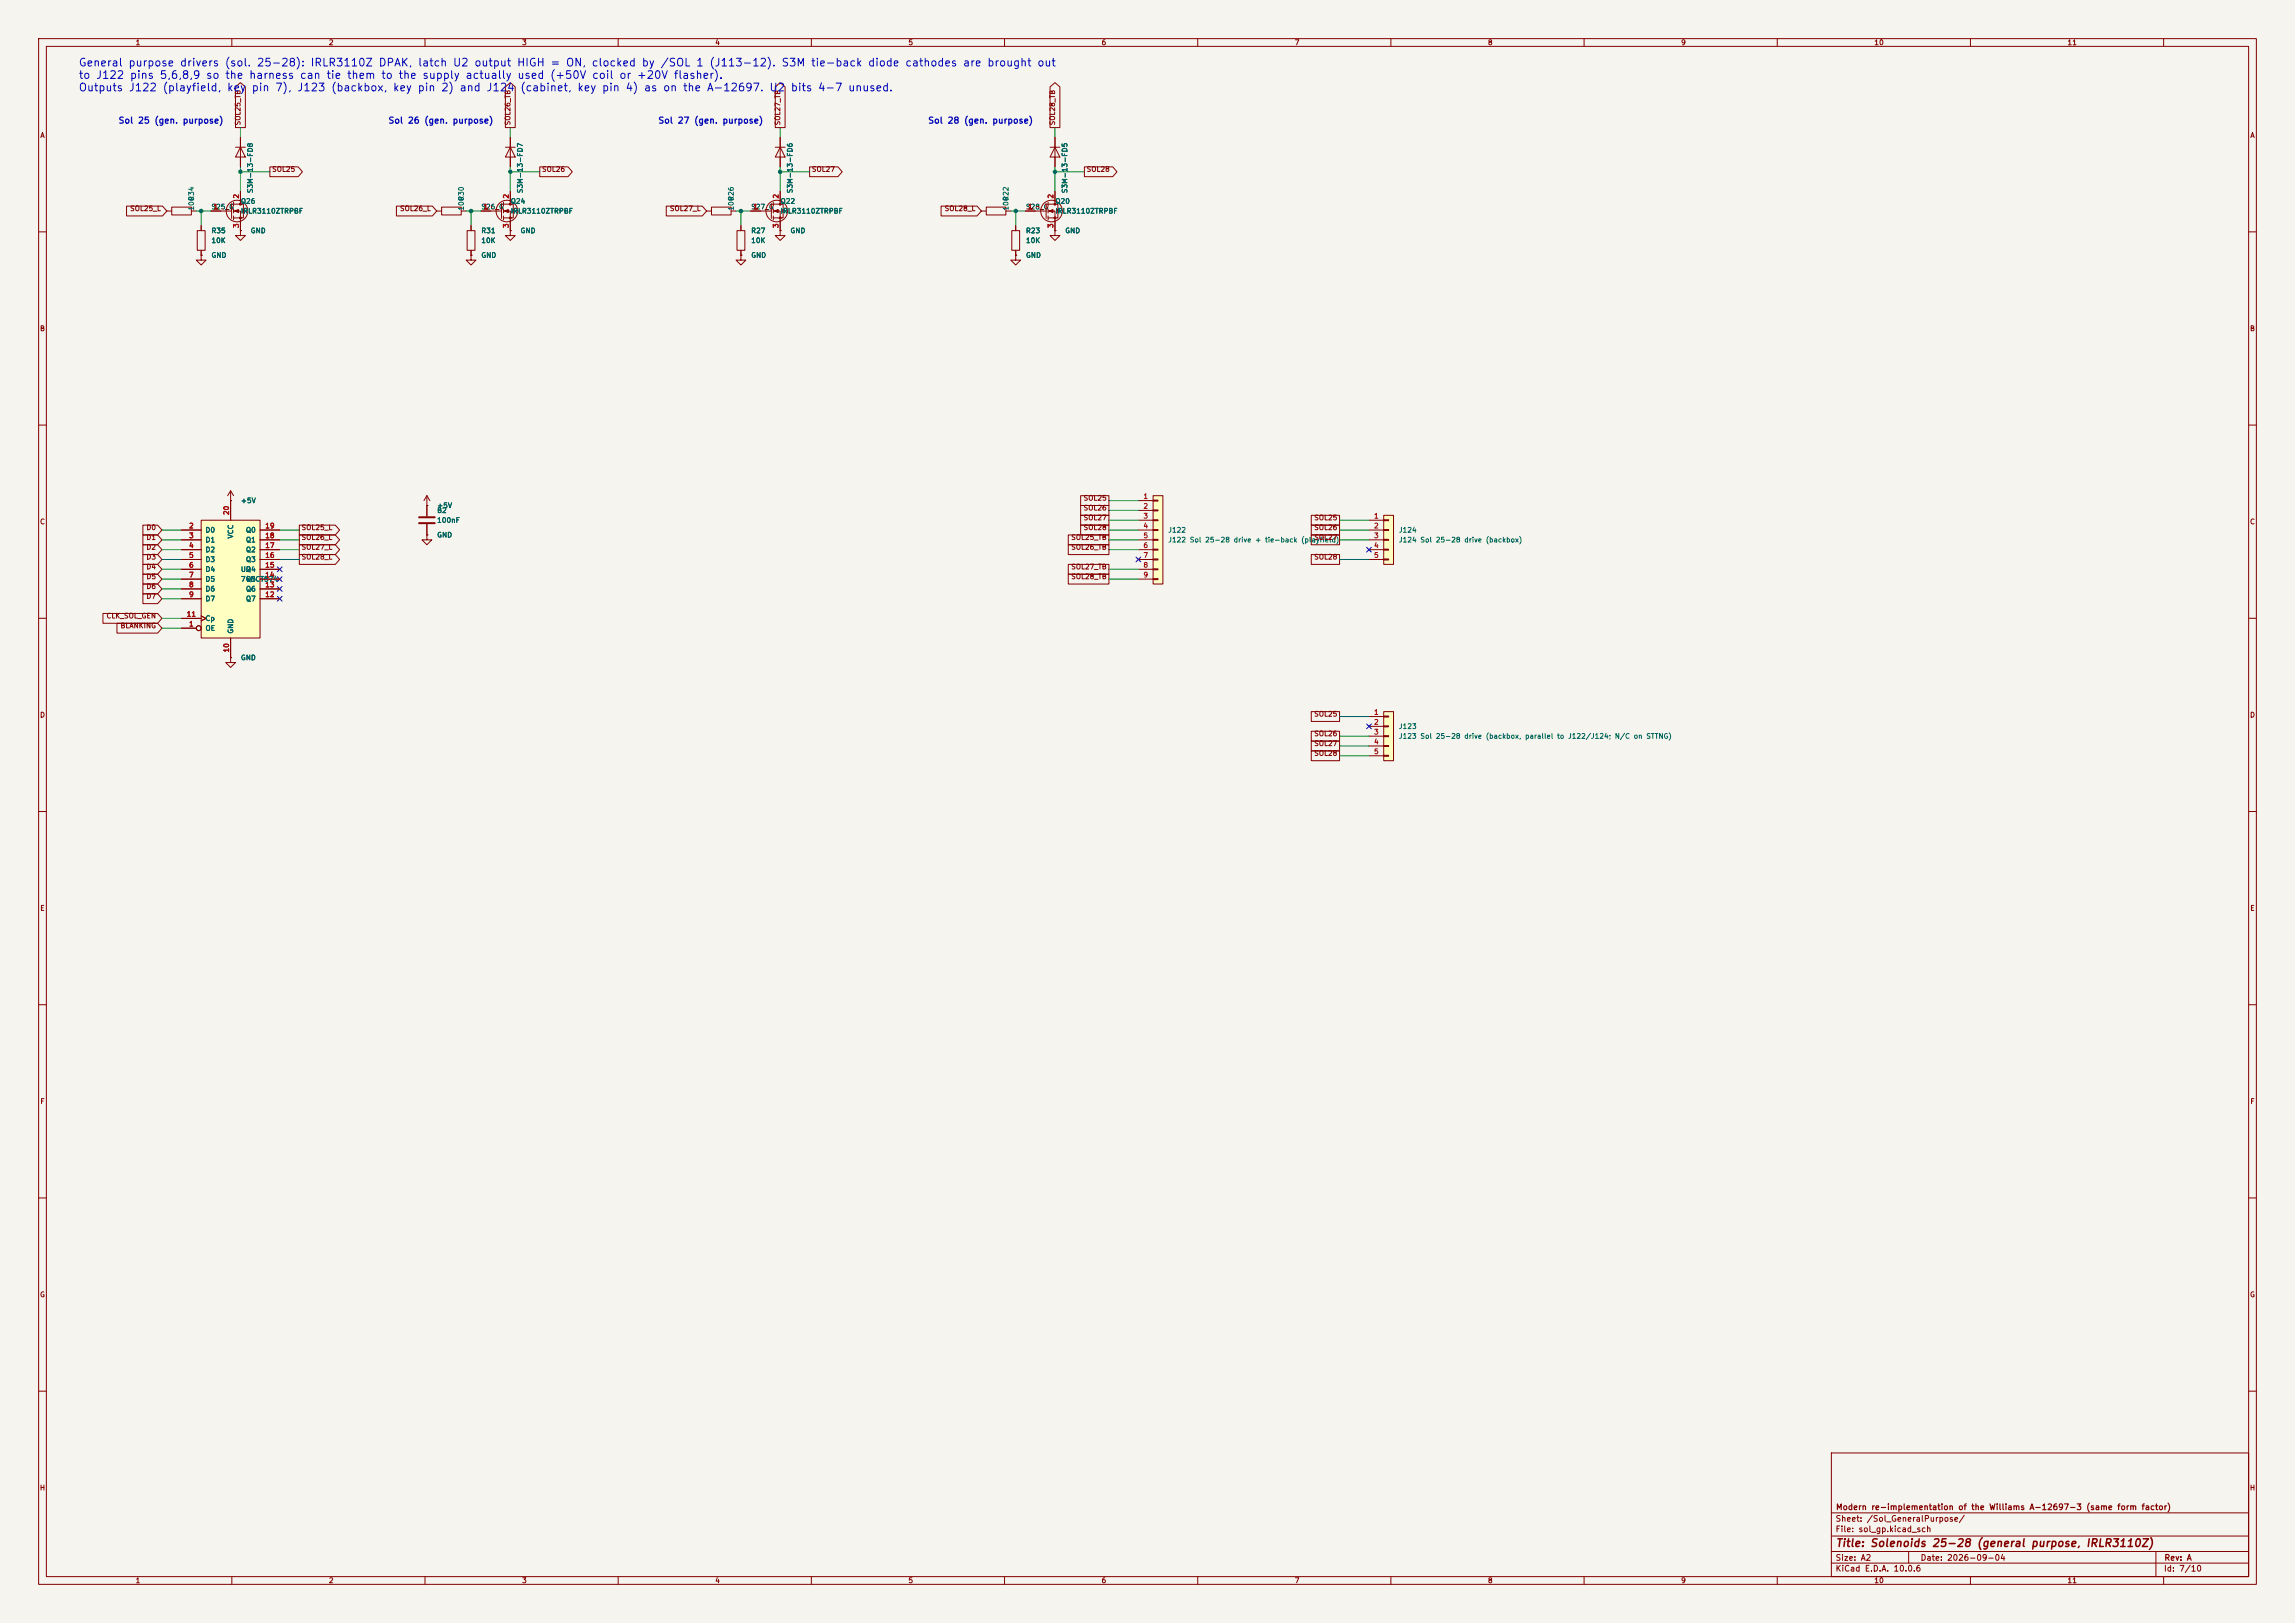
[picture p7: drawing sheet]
<svg xmlns="http://www.w3.org/2000/svg" width="594mm" height="420mm" viewBox="0 0 594 420" stroke-linecap="round" stroke-linejoin="round" font-family="sans-serif">
<defs><g id="words">
<g font-size="2" fill="#0000c2">
<text x="20.2" y="17.7">General purpose drivers (sol. 25-28): IRLR3110Z DPAK, latch U2 output HIGH = ON, clocked by /SOL 1 (J113-12). S3M tie-back diode cathodes are brought out</text>
<text x="20.2" y="20.9">to J122 pins 5,6,8,9 so the harness can tie them to the supply actually used (+50V coil or +20V flasher).</text>
<text x="20.2" y="24.1">Outputs J122 (playfield, key</text>
<text x="65" y="24.1">pin 7), J123 (backbox, key pin 2) and J124</text>
<text x="134.5" y="24.1">(cabinet, key pin 4) as on the A-12697. U2</text>
<text x="204.5" y="24.1">bits 4-7 unused.</text>
</g>
<text font-size="2" fill="#840000" x="475" y="400.8">Title: Solenoids 25-28 (general purpose, IRLR3110Z)</text>
<g font-size="1.6" fill="#0000c2">
<text x="30.5" y="32.4">Sol 25 (gen. purpose)</text>
<text x="100.4" y="32.4">Sol 26 (gen. purpose)</text>
<text x="170.2" y="32.4">Sol 27 (gen. purpose)</text>
<text x="240.1" y="32.4">Sol 28 (gen. purpose)</text>
</g>
<g font-size="1.5" fill="#840000">
<text x="475" y="394.1">Sheet: /Sol_GeneralPurpose/</text>
<text x="475.1" y="391.1">Modern re-implementation of the Williams A-12697-3 (same form factor)</text>
<text x="475" y="396.8">File: sol_gp.kicad_sch</text>
<text x="475" y="407">KiCad E.D.A. 10.0.6</text>
<text x="475" y="404.2">Size: A2</text>
<text x="497" y="404.2">Date: 2026-09-04</text>
<text x="560" y="407">Id: 7/10</text>
<text x="560.1" y="404.2">Rev: A</text>
</g>
<g font-size="1.3" fill="#840000">
<text x="35" y="12">1</text>
<text x="85" y="12">2</text>
<text x="135" y="12">3</text>
<text x="185" y="12">4</text>
<text x="235" y="12">5</text>
<text x="285" y="12">6</text>
<text x="335" y="12">7</text>
<text x="385" y="12">8</text>
<text x="435" y="12">9</text>
<text x="485" y="12">10</text>
<text x="535" y="12">11</text>
<text x="10.3" y="36">A</text>
<text x="62.5" y="32.6" transform="rotate(-90 62.5 32.6)">SOL25_TB</text>
<text x="132.4" y="32.6" transform="rotate(-90 132.4 32.6)">SOL26_TB</text>
<text x="202.2" y="32.6" transform="rotate(-90 202.2 32.6)">SOL27_TB</text>
<text x="273.4" y="32.6" transform="rotate(-90 273.4 32.6)">SOL28_TB</text>
<text x="582.3" y="36">A</text>
<text x="70.3" y="44.8">SOL25</text>
<text x="140.1" y="44.8">SOL26</text>
<text x="210" y="44.8">SOL27</text>
<text x="281.1" y="44.8">SOL28</text>
<text x="33.5" y="54.9">SOL25_L</text>
<text x="103.4" y="54.9">SOL26_L</text>
<text x="173.2" y="54.9">SOL27_L</text>
<text x="244.4" y="54.9">SOL28_L</text>
<text x="10.2" y="86">B</text>
<text x="582.2" y="86">B</text>
<text x="280.3" y="129.9">SOL25</text>
<text x="10.2" y="136">C</text>
<text x="37.8" y="137.5">D0</text>
<text x="77.9" y="137.5">SOL25_L</text>
<text x="280.3" y="137.5">SOL28</text>
<text x="280.3" y="134.9">SOL27</text>
<text x="280.3" y="132.4">SOL26</text>
<text x="340" y="137.5">SOL26</text>
<text x="340" y="134.9">SOL25</text>
<text x="582.2" y="136">C</text>
<text x="37.8" y="142.6">D2</text>
<text x="37.8" y="140">D1</text>
<text x="77.9" y="142.6">SOL27_L</text>
<text x="77.9" y="140">SOL26_L</text>
<text x="277.1" y="140">SOL25_TB</text>
<text x="277.1" y="142.6">SOL26_TB</text>
<text x="340" y="140">SOL27</text>
<text x="37.8" y="147.6">D4</text>
<text x="37.8" y="145.1">D3</text>
<text x="77.9" y="145.1">SOL28_L</text>
<text x="277.1" y="147.6">SOL27_TB</text>
<text x="340" y="145.1">SOL28</text>
<text x="37.8" y="152.7">D6</text>
<text x="37.8" y="150.2">D5</text>
<text x="37.8" y="155.3">D7</text>
<text x="277.1" y="150.2">SOL28_TB</text>
<text x="27.4" y="160.3">CLK_SOL_GEN</text>
<text x="31.1" y="162.9">BLANKING</text>
<text x="10.2" y="186">D</text>
<text x="340" y="185.7">SOL25</text>
<text x="582.2" y="186">D</text>
<text x="340" y="190.8">SOL26</text>
<text x="340" y="195.9">SOL28</text>
<text x="340" y="193.4">SOL27</text>
<text x="10.3" y="236">E</text>
<text x="582.3" y="236">E</text>
<text x="10.3" y="286">F</text>
<text x="582.3" y="286">F</text>
<text x="10.2" y="336">G</text>
<text x="582.2" y="336">G</text>
<text x="10.2" y="386">H</text>
<text x="582.2" y="386">H</text>
<text x="35" y="410">1</text>
<text x="85" y="410">2</text>
<text x="135" y="410">3</text>
<text x="185" y="410">4</text>
<text x="235" y="410">5</text>
<text x="285" y="410">6</text>
<text x="335" y="410">7</text>
<text x="385" y="410">8</text>
<text x="435" y="410">9</text>
<text x="485" y="410">10</text>
<text x="535" y="410">11</text>
</g>
<g font-size="1.3" fill="#006464">
<text x="50.5" y="52.1" transform="rotate(-90 50.5 52.1)">R34</text>
<text x="62.2" y="53">Q26</text>
<text x="65.7" y="50.1" transform="rotate(-90 65.7 50.1)">S3M-13-FD8</text>
<text x="120.3" y="52.1" transform="rotate(-90 120.3 52.1)">R30</text>
<text x="132.1" y="53">Q24</text>
<text x="135.6" y="50.1" transform="rotate(-90 135.6 50.1)">S3M-13-FD7</text>
<text x="190.2" y="52.1" transform="rotate(-90 190.2 52.1)">R26</text>
<text x="201.9" y="53">Q22</text>
<text x="205.4" y="50.1" transform="rotate(-90 205.4 50.1)">S3M-13-FD6</text>
<text x="261.3" y="52.1" transform="rotate(-90 261.3 52.1)">R22</text>
<text x="273" y="53">Q20</text>
<text x="276.6" y="50.1" transform="rotate(-90 276.6 50.1)">S3M-13-FD5</text>
<text x="50.5" y="54.6" transform="rotate(-90 50.5 54.6)">100</text>
<text x="62.2" y="55.6">IRLR3110ZTRPBF</text>
<text x="120.3" y="54.6" transform="rotate(-90 120.3 54.6)">100</text>
<text x="132.1" y="55.6">IRLR3110ZTRPBF</text>
<text x="190.2" y="54.6" transform="rotate(-90 190.2 54.6)">100</text>
<text x="201.9" y="55.6">IRLR3110ZTRPBF</text>
<text x="261.3" y="54.6" transform="rotate(-90 261.3 54.6)">100</text>
<text x="273" y="55.6">IRLR3110ZTRPBF</text>
<text x="54.6" y="60.7">R35</text>
<text x="54.6" y="63.2">10K</text>
<text x="64.8" y="60.7">GND</text>
<text x="124.4" y="60.7">R31</text>
<text x="124.4" y="63.2">10K</text>
<text x="134.6" y="60.7">GND</text>
<text x="194.3" y="60.7">R27</text>
<text x="194.3" y="63.2">10K</text>
<text x="204.5" y="60.7">GND</text>
<text x="265.4" y="60.7">R23</text>
<text x="265.4" y="63.2">10K</text>
<text x="275.6" y="60.7">GND</text>
<text x="54.6" y="67">GND</text>
<text x="124.4" y="67">GND</text>
<text x="194.3" y="67">GND</text>
<text x="265.4" y="67">GND</text>
<text x="62.2" y="130.5">+5V</text>
<text x="113" y="131.8">+5V</text>
<text x="113" y="133">B2</text>
<text x="113" y="135.6">100nF</text>
<text x="53.1" y="138.1">D0</text>
<text x="53.1" y="140.7">D1</text>
<text x="53.1" y="143.2">D2</text>
<text x="60.7" y="139.5" transform="rotate(-90 60.7 139.5)">VCC</text>
<text x="63.5" y="143.2">Q2</text>
<text x="63.5" y="140.7">Q1</text>
<text x="63.5" y="138.1">Q0</text>
<text x="113" y="139.4">GND</text>
<text x="302.2" y="138.1">J122</text>
<text x="302.2" y="140.7">J122 Sol 25-28 drive + tie-back (playfield)</text>
<text x="361.9" y="138.1">J124</text>
<text x="361.9" y="140.7">J124 Sol 25-28 drive (backbox)</text>
<text x="53.1" y="145.7">D3</text>
<text x="53.1" y="148.3">D4</text>
<text x="62.2" y="148.3">U2</text>
<text x="63.5" y="148.3">Q4</text>
<text x="63.5" y="145.7">Q3</text>
<text x="53.1" y="150.8">D5</text>
<text x="53.1" y="153.4">D6</text>
<text x="53.1" y="155.9">D7</text>
<text x="62.2" y="150.8">74HCT574</text>
<text x="63.5" y="155.9">Q7</text>
<text x="63.5" y="153.4">Q6</text>
<text x="63.5" y="150.8">Q5</text>
<text x="53.1" y="161">Cp</text>
<text x="53.1" y="163.5">OE</text>
<text x="60.7" y="164.1" transform="rotate(-90 60.7 164.1)">GND</text>
<text x="62.2" y="171.1">GND</text>
<text x="361.9" y="188.9">J123</text>
<text x="361.9" y="191.5">J123 Sol 25-28 drive (backbox, parallel to J122/J124; N/C on STTNG)</text>
</g>
<g font-size="1.3" fill="#a90000">
<text x="62.1" y="51.5" transform="rotate(-90 62.1 51.5)">2</text>
<text x="131.9" y="51.5" transform="rotate(-90 131.9 51.5)">2</text>
<text x="201.8" y="51.5" transform="rotate(-90 201.8 51.5)">2</text>
<text x="272.9" y="51.5" transform="rotate(-90 272.9 51.5)">2</text>
<text x="55.1" y="54.5">1</text>
<text x="62.1" y="59.2" transform="rotate(-90 62.1 59.2)">3</text>
<text x="125" y="54.5">1</text>
<text x="131.9" y="59.2" transform="rotate(-90 131.9 59.2)">3</text>
<text x="194.8" y="54.5">1</text>
<text x="201.8" y="59.2" transform="rotate(-90 201.8 59.2)">3</text>
<text x="266" y="54.5">1</text>
<text x="272.9" y="59.2" transform="rotate(-90 272.9 59.2)">3</text>
<text x="295.8" y="129.4">1</text>
<text x="295.8" y="131.9">2</text>
<text x="48.8" y="137">2</text>
<text x="59.6" y="133.4" transform="rotate(-90 59.6 133.4)">20</text>
<text x="68.5" y="137">19</text>
<text x="295.8" y="134.5">3</text>
<text x="295.8" y="137">4</text>
<text x="355.5" y="134.5">1</text>
<text x="355.5" y="137">2</text>
<text x="48.8" y="139.6">3</text>
<text x="48.8" y="142.1">4</text>
<text x="68.5" y="142.1">17</text>
<text x="68.5" y="139.6">18</text>
<text x="295.8" y="139.6">5</text>
<text x="295.8" y="142.1">6</text>
<text x="355.5" y="139.6">3</text>
<text x="355.5" y="142.1">4</text>
<text x="48.8" y="144.6">5</text>
<text x="48.8" y="147.2">6</text>
<text x="48.8" y="149.7">7</text>
<text x="68.5" y="149.7">14</text>
<text x="68.5" y="147.2">15</text>
<text x="68.5" y="144.6">16</text>
<text x="295.8" y="144.6">7</text>
<text x="295.8" y="147.2">8</text>
<text x="295.8" y="149.7">9</text>
<text x="355.5" y="144.6">5</text>
<text x="48.8" y="152.3">8</text>
<text x="48.8" y="154.8">9</text>
<text x="68.5" y="154.8">12</text>
<text x="68.5" y="152.3">13</text>
<text x="48.2" y="159.9">11</text>
<text x="48.8" y="162.4">1</text>
<text x="59.6" y="169" transform="rotate(-90 59.6 169)">10</text>
<text x="355.5" y="185.3">1</text>
<text x="355.5" y="187.8">2</text>
<text x="355.5" y="190.4">3</text>
<text x="355.5" y="192.9">4</text>
<text x="355.5" y="195.4">5</text>
</g>
<g font-size="1.3" fill="#0f0f0f">
<text x="54.6" y="54.5">S25_G</text>
<text x="124.4" y="54.5">S26_G</text>
<text x="194.3" y="54.5">S27_G</text>
<text x="265.4" y="54.5">S28_G</text>
</g>
</g></defs>
<path d="M0 0h594v420h-594z" fill="#f5f4ef" stroke="#f5f4ef" stroke-width=".26"/>
<g fill="none" stroke="#840000" stroke-width=".26">
<path d="M10 10h574v400h-574zM12 12h570v396h-570zM60 10v2M110 10v2M160 10v2M210 10v2M260 10v2M310 10v2M360 10v2M410 10v2M460 10v2M510 10v2"/>
<path d="M560 10v2M271.8 38.1h2.5M273 38.1l1.3 2.5h-2.5zM273 35.6v7.6M120.9 59.7h2v5.1h-2zM121.9 58.4v1.3M124.5 54.6h5.3M129.8 52.7v3.8M130.3 52.8h2.5v3.6h-2.5M130.3 54.6h1.8v5.1M130.3 52.3v1M130.3 54.1v1"/>
<path d="M130.3 55.9v1M132.1 59.7v1.3h1.2l-1.2 1.2-1.3-1.2h1.3M132.1 59.7h.1M132.1 49.5v3.3M132.5 54.2h.7M132.8 54.2l.4 .7h-.7zM190.8 59.7h2v5.1h-2zM191.8 58.4v1.3M194.3 54.6h5.3M199.6 52.7v3.8M200.2 52.8h2.5v3.6h-2.5M200.2 54.6h1.7v5.1"/>
<path d="M200.2 52.3v1M200.2 54.1v1M200.2 55.9v1M201.9 59.7v1.3h1.3l-1.3 1.2-1.2-1.2h1.2M201.9 59.7h.1M201.9 49.5v3.3M202.3 54.2h.8M202.7 54.2l.4 .7h-.8zM265.4 54.6h5.4M270.8 52.7v3.8M271.3 52.8h2.5v3.6h-2.5M271.3 54.6h1.7v5.1"/>
<path d="M271.3 52.3v1M271.3 54.1v1M271.3 55.9v1M273 49.5v3.3M273.4 54.2h.8M273.8 54.2l.4 .7h-.8zM10 60h2M121.9 66v1.3h1.3l-1.3 1.3-1.3-1.3h1.3M121.9 66h.1M121.9 64.8v1.2M191.8 66v1.3h1.2l-1.2 1.3-1.3-1.3h1.3M191.8 66h.1"/>
<path d="M191.8 64.8v1.2M582 60h2M10 110h2M582 110h2M110.5 130.8h.1M110.5 138.4v1.3h1.3l-1.3 1.3-1.3-1.3h1.3M110.5 138.4h.1M110.5 128.3l-.8 1.2M110.5 128.3l.8 1.2M110.5 128.3v5.3M110.5 135.6v2.8M10 160h2"/>
<path d="M59.7 170.2v1.3h1.3l-1.3 1.2-1.3-1.2h1.3M59.7 170.2h.1M582 160h2M10 210h2M582 210h2M10 260h2M582 260h2M10 310h2M582 310h2M10 360h2M474 376h108v32h-108zM582 360h2"/>
<path d="M474 397.5h108M474 391.5h108M60 408v2M110 408v2M160 408v2M210 408v2M260 408v2M310 408v2M360 408v2M410 408v2M460 408v2M474 404.5h108"/>
<path d="M474 401.5h108M494 401.5v3M510 408v2M558 401.5v6.5M560 408v2"/>
<circle cx="131.2" cy="54.6" r="2.79"/>
<circle cx="201" cy="54.6" r="2.79"/>
<circle cx="272.2" cy="54.6" r="2.79"/>
</g>
<g fill="#840000" stroke="#840000" stroke-width=".26">
<path d="M271.5 54.6l1-.4v.8z"/>
<path d="M130.6 54.6l1-.4v.8z"/>
<path d="M200.4 54.6l1-.4v.8z"/>
<circle cx="273" cy="52.8" r=".25"/>
<circle cx="273" cy="56.4" r=".25"/>
<circle cx="132.1" cy="52.8" r=".25"/>
<circle cx="132.1" cy="56.4" r=".25"/>
<circle cx="201.9" cy="52.8" r=".25"/>
<circle cx="201.9" cy="56.4" r=".25"/>
</g>
<path d="M108.5 133.9h4M108.5 135.4h4" fill="none" stroke="#840000" stroke-width=".51"/>
<path d="M52.1 134.6h15.2v30.5h-15.2z" fill="#ffffc2"/>
<g fill="none" stroke="#840000" stroke-width=".26">
<path d="M61 38.1h2.5M62.2 38.1l1.3 2.5h-2.5zM62.2 35.6v7.6M43.2 54.6h1.2M44.4 53.6h5.1v2h-5.1zM49.5 54.6h1.3M51.1 59.7h2v5.1h-2zM52.1 58.4v1.3M54.6 54.6h5.3M59.9 52.7v3.8M60.5 52.8h2.5v3.6h-2.5M60.5 54.6h1.7v5.1"/>
<path d="M60.5 52.3v1M60.5 54.1v1M60.5 55.9v1M62.2 59.7v1.3h1.3l-1.3 1.2-1.2-1.2h1.2M62.2 59.7h.1M62.2 49.5v3.3M62.6 54.2h.8M63 54.2l.4 .7h-.8zM113 54.6h1.3M114.3 53.6h5.1v2h-5.1zM119.4 54.6h1.2M52.1 66v1.3h1.2l-1.2 1.3-1.3-1.3h1.3"/>
<path d="M52.1 66h.1M52.1 64.8v1.2M47 137.2h5.1M47 139.7h5.1M52.1 134.6h15.2v30.5h-15.2zM59.7 129.5h.1M59.7 127v7.6M59.7 127l-.8 1.3M59.7 127l.8 1.3M67.3 137.2h5.1M67.3 139.7h5.1M47 142.2h5.1"/>
<path d="M47 144.8h5.1M47 147.3h5.1M47 149.9h5.1M47 152.4h5.1M47 154.9h5.1M52.1 159.4l1.2 .6-1.2 .7M67.3 142.2h5.1M67.3 144.8h5.1M67.3 147.3h5.1M67.3 149.9h5.1M67.3 152.4h5.1M67.3 154.9h5.1"/>
<path d="M47 162.6h3.8M47 160h5.1M59.7 165.1v5.1"/>
<circle cx="61.3" cy="54.6" r="2.79"/>
<circle cx="51.4" cy="162.6" r=".63"/>
</g>
<g fill="#840000" stroke="#840000" stroke-width=".26">
<path d="M60.7 54.6l1-.4v.8z"/>
<circle cx="62.2" cy="52.8" r=".25"/>
<circle cx="62.2" cy="56.4" r=".25"/>
</g>
<path d="M298.4 128.3h2.6v22.8h-2.6z" fill="#ffffc2"/>
<g fill="none" stroke="#840000" stroke-width=".26">
<path d="M294.6 129.5h3.8M294.6 132.1h3.8M294.6 134.6h3.8M294.6 137.2h3.8M294.6 139.7h3.8M298.4 128.3h2.6v22.8h-2.6zM298.4 129.4h1.3v.3h-1.3zM298.4 132h1.3v.2h-1.3zM298.4 134.5h1.3v.2h-1.3zM298.4 137h1.3v.3h-1.3zM298.4 139.6h1.3v.2h-1.3zM294.6 142.2h3.8"/>
<path d="M294.6 144.8h3.8M294.6 147.3h3.8M294.6 149.9h3.8M298.4 142.1h1.3v.3h-1.3zM298.4 144.7h1.3v.2h-1.3zM298.4 147.2h1.3v.2h-1.3zM298.4 149.7h1.3v.3h-1.3z"/>
</g>
<path d="M358.1 133.4h2.6v12.7h-2.6z" fill="#ffffc2"/>
<path d="M354.3 134.6h3.8M354.3 137.2h3.8M354.3 139.7h3.8M358.1 133.4h2.6v12.7h-2.6zM358.1 134.5h1.3v.2h-1.3zM358.1 137h1.3v.3h-1.3zM358.1 139.6h1.3v.2h-1.3zM354.3 142.2h3.8M354.3 144.8h3.8M358.1 142.1h1.3v.3h-1.3zM358.1 144.7h1.3v.2h-1.3z" fill="none" stroke="#840000" stroke-width=".26"/>
<path d="M358.1 184.2h2.6v12.7h-2.6z" fill="#ffffc2"/>
<g fill="none" stroke="#840000" stroke-width=".26">
<path d="M61 22.5l1.2-1.1 1.3 1.1v10.5h-2.5zM62.2 35.6v2.5M130.8 22.5l1.3-1.1 1.3 1.1v10.5h-2.6zM130.8 38.1h2.5M132.1 38.1l1.2 2.5h-2.5zM132.1 35.6v7.6M200.7 22.5l1.2-1.1 1.3 1.1v10.5h-2.5zM200.7 38.1h2.5M201.9 38.1l1.3 2.5h-2.5zM201.9 35.6v7.6M271.8 22.5l1.2-1.1 1.3 1.1v10.5h-2.5zM273 35.6v2.5"/>
<path d="M32.8 53.3h9.3l1.1 1.3-1.1 1.3h-9.3zM52.1 58.4v1.3M54.6 54.6h2.5M62.2 59.7h.1M62.2 40.6v2.6M62.2 49.5v2.6M62.2 57.2v2.5M69.8 43.2h7.4l1.1 1.3-1.1 1.2h-7.4zM102.6 53.3h9.3l1.1 1.3-1.1 1.3h-9.3zM121.9 58.4v1.3M124.5 54.6h2.5M132.1 59.7h.1"/>
<path d="M132.1 49.5v2.6M132.1 57.2v2.5M139.7 43.2h7.3l1.1 1.3-1.1 1.2h-7.3zM172.5 53.3h9.3l1.1 1.3-1.1 1.3h-9.3zM182.9 54.6h1.2M184.1 53.6h5.1v2h-5.1zM189.2 54.6h1.3M191.8 58.4v1.3M194.3 54.6h2.5M201.9 59.7h.1M201.9 49.5v2.6M201.9 57.2v2.5"/>
<path d="M209.5 43.2h7.4l1.1 1.3-1.1 1.2h-7.4zM243.6 53.3h9.3l1.1 1.3-1.1 1.3h-9.3zM254 54.6h1.3M255.3 53.6h5v2h-5zM260.3 54.6h1.3M261.9 59.7h2v5.1h-2zM262.9 58.4v1.3M265.4 54.6h2.6M273 59.7v1.3h1.3l-1.3 1.2-1.2-1.2h1.2M273 59.7h.1M273 40.6v2.6M273 49.5v2.6"/>
<path d="M273 57.2v2.5M280.7 43.2h7.3l1.1 1.3-1.1 1.2h-7.3zM52.1 66h.1M52.1 64.8v1.2M121.9 66h.1M121.9 64.8v1.2M191.8 66h.1M191.8 64.8v1.2M262.9 66v1.3h1.3l-1.3 1.3-1.3-1.3h1.3M262.9 66h.1M262.9 64.8v1.2M37 138.4h3.8l1.1 1.3-1.1 1.3h-3.8z"/>
<path d="M37 135.9h3.8l1.1 1.3-1.1 1.2h-3.8zM47 137.2h5.1M47 139.7h5.1M59.7 129.5h.1M59.7 129.5v5.1M67.3 137.2h5.1M67.3 139.7h5.1M77.5 135.9h9.3l1.1 1.3-1.1 1.2h-9.3zM77.5 138.4h9.3l1.1 1.3-1.1 1.3h-9.3zM110.5 130.8h.1M110.5 138.4h.1M110.5 130.8v2.8"/>
<path d="M110.5 135.6v2.8M276.5 138.4h10.5v2.6h-10.5zM279.7 128.3h7.3v2.5h-7.3zM279.7 135.9h7.3v2.5h-7.3zM279.7 133.3h7.3v2.6h-7.3zM279.7 130.8h7.3v2.6h-7.3zM339.4 138.4h7.3v2.6h-7.3zM339.4 135.9h7.3v2.5h-7.3zM339.4 133.3h7.3v2.6h-7.3zM26.6 158.7h14.2l1.1 1.3-1.1 1.3h-14.2zM37 151.1h3.8l1.1 1.3-1.1 1.3h-3.8zM37 148.6h3.8l1.1 1.3-1.1 1.2h-3.8z"/>
<path d="M37 146h3.8l1.1 1.3-1.1 1.3h-3.8zM37 143.5h3.8l1.1 1.3-1.1 1.3h-3.8zM37 141h3.8l1.1 1.2-1.1 1.3h-3.8zM37 153.7h3.8l1.1 1.2-1.1 1.3h-3.8zM47 142.2h5.1M47 144.8h5.1M47 147.3h5.1M47 149.9h5.1M47 152.4h5.1M47 154.9h5.1M52.1 159.4l1.2 .6-1.2 .7M67.3 142.2h5.1"/>
<path d="M67.3 144.8h5.1M67.3 147.3h5.1M67.3 149.9h5.1M67.3 152.4h5.1M67.3 154.9h5.1M77.5 143.5h9.3l1.1 1.3-1.1 1.3h-9.3zM77.5 141h9.3l1.1 1.2-1.1 1.3h-9.3zM276.5 148.6h10.5v2.5h-10.5zM276.5 146h10.5v2.6h-10.5zM276.5 141h10.5v2.5h-10.5zM339.4 143.5h7.3v2.6h-7.3zM30.3 161.3h10.5l1.1 1.3-1.1 1.2h-10.5z"/>
<path d="M47 162.6h3.8M47 160h5.1M59.7 170.2h.1M59.7 165.1v5.1M339.4 194.3h7.3v2.6h-7.3zM339.4 191.8h7.3v2.5h-7.3zM339.4 189.2h7.3v2.6h-7.3zM339.4 184.1h7.3v2.6h-7.3zM354.3 185.4h3.8M354.3 188h3.8M354.3 190.5h3.8M354.3 193h3.8"/>
<path d="M354.3 195.6h3.8M358.1 184.2h2.6v12.7h-2.6zM358.1 185.3h1.3v.2h-1.3zM358.1 187.8h1.3v.3h-1.3zM358.1 190.4h1.3v.2h-1.3zM358.1 192.9h1.3v.3h-1.3zM358.1 195.5h1.3v.2h-1.3z"/>
<circle cx="51.4" cy="162.6" r=".63"/>
</g>
<g fill="none" stroke="#009600" stroke-width=".26">
<path d="M62.2 33v2.6M132.1 33v2.6M201.9 33v2.6M273 33v2.6M50.8 54.6h3.8M52.1 54.6v3.8M62.2 43.2v6.3M62.2 44.5h7.6M120.6 54.6h3.9M121.9 54.6v3.8M132.1 43.2v6.3M132.1 44.5h7.6"/>
<path d="M190.5 54.6h3.8M191.8 54.6v3.8M201.9 43.2v6.3M201.9 44.5h7.6M261.6 54.6h3.8M262.9 54.6v3.8M273 43.2v6.3M273 44.5h7.7M41.9 137.2h5.1M41.9 139.7h5.1M72.4 137.2h5.1M72.4 139.7h5.1"/>
<path d="M287 134.6h7.6M287 129.5h7.6M287 132.1h7.6M287 137.2h7.6M287 139.7h7.6M346.7 134.6h7.6M346.7 137.2h7.6M346.7 139.7h7.6M41.9 149.9h5.1M41.9 147.3h5.1M41.9 142.2h5.1M41.9 144.8h5.1"/>
<path d="M41.9 152.4h5.1M41.9 154.9h5.1M72.4 142.2h5.1M72.4 144.8h5.1M287 149.9h7.6M287 147.3h7.6M287 142.2h7.6M346.7 144.8h7.6M41.9 162.6h5.1M41.9 160h5.1M346.7 193h7.6M346.7 190.5h7.6"/>
<path d="M346.7 195.6h7.6M346.7 185.4h7.6"/>
</g>
<g fill="none" stroke="#000084" stroke-width=".26">
<path d="M71.8 154.3l1.2 1.2M71.8 149.3l1.2 1.2M71.8 151.8l1.2 1.2M71.8 146.7l1.2 1.2M73 154.3l-1.2 1.2M73 149.3l-1.2 1.2M73 151.8l-1.2 1.2M73 146.7l-1.2 1.2M294 144.2l1.2 1.2M295.2 144.2l-1.2 1.2M353.7 141.6l1.2 1.2M354.9 141.6l-1.2 1.2"/>
<path d="M353.7 187.4l1.2 1.2M354.9 187.4l-1.2 1.2"/>
</g>
<g fill="#009600" stroke="#009600" stroke-width=".26">
<circle cx="262.9" cy="54.6" r=".46"/>
<circle cx="132.1" cy="44.5" r=".46"/>
<circle cx="201.9" cy="44.5" r=".46"/>
<circle cx="273" cy="44.5" r=".46"/>
<circle cx="121.9" cy="54.6" r=".46"/>
<circle cx="191.8" cy="54.6" r=".46"/>
<circle cx="52.1" cy="54.6" r=".46"/>
<circle cx="62.2" cy="44.5" r=".46"/>
</g>
<use href="#words"/>
</svg>
